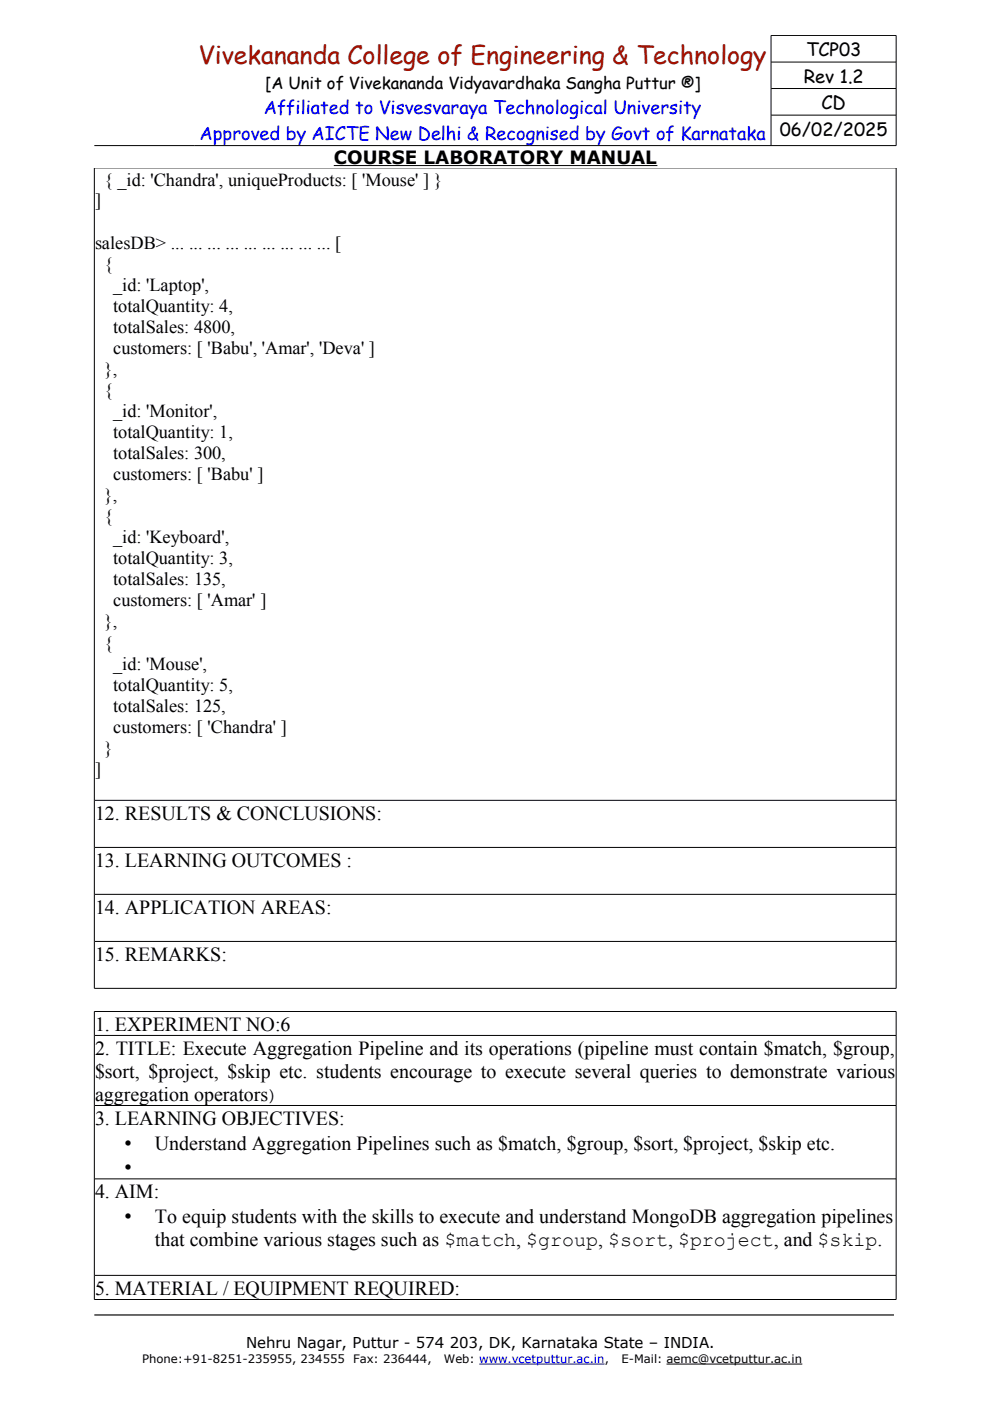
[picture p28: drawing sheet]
<svg xmlns="http://www.w3.org/2000/svg" width="210mm" height="297mm" viewBox="0 0 210 297" stroke-linecap="round" stroke-linejoin="round" font-family="sans-serif">
<defs><g id="words">
<text font-size="5.3" fill="#a41100" x="42.1" y="13.5">Vivekananda College of Engineering &amp; Technology</text>
<g font-size="4.2">
<text x="20.1" y="173.8">12. RESULTS &amp; CONCLUSIONS:</text>
<text x="20.1" y="183.7">13. LEARNING OUTCOMES :</text>
<text x="20.1" y="193.7">14. APPLICATION AREAS:</text>
<text x="20.1" y="203.7">15. REMARKS:</text>
<text x="20.1" y="218.5">1. EXPERIMENT NO:6</text>
<text x="20.1" y="223.6">2. TITLE: Execute Aggregation Pipeline and its operations (pipeline must contain $match, $group,</text>
<text x="20.1" y="228.5">$sort, $project, $skip etc. students encourage to execute several queries to demonstrate various</text>
<text x="20.1" y="233.4">aggregation operators</text>
<text x="20.1" y="238.4">3. LEARNING OBJECTIVES:</text>
<text x="26.5" y="243.7">•</text>
<text x="32.8" y="243.7">Understand Aggregation Pipelines such as $match, $group, $sort, $project, $skip etc.</text>
<text x="26.5" y="249">•</text>
<text x="20.1" y="254">4. AIM:</text>
<text x="26.5" y="259.3">•</text>
<text x="32.8" y="259.3">To equip students with the skills to execute and understand MongoDB aggregation pipelines</text>
<text x="32.8" y="264.2">that combine various stages such as $match, $group, $sort, $project, and $skip.</text>
<text x="20.1" y="274.5">5. MATERIAL / EQUIPMENT REQUIRED:</text>
</g>
<g font-size="3.9">
<text x="170.9" y="11.9">TCP03</text>
<text x="170.4" y="17.5">Rev 1.2</text>
<text x="174.2" y="23.2">CD</text>
<text x="165.3" y="28.8">06/02/2025</text>
<text x="70.8" y="34.8">COURSE LABORATORY MANUAL</text>
<text x="22.1" y="39.3">{ _id: 'Chandra', uniqueProducts: [ 'Mouse' ] }</text>
<text x="20.1" y="43.8">]</text>
<text x="20.1" y="52.7">salesDB&gt; ... ... ... ... ... ... ... ... ... [</text>
<text x="22.1" y="57.2">{</text>
<text x="24" y="61.6">_id: 'Laptop',</text>
<text x="24" y="66.1">totalQuantity: 4,</text>
<text x="24" y="70.6">totalSales: 4800,</text>
<text x="24" y="75">customers: [ 'Babu', 'Amar', 'Deva' ]</text>
<text x="22.1" y="79.5">},</text>
<text x="22.1" y="84">{</text>
<text x="24" y="88.4">_id: 'Monitor',</text>
<text x="24" y="92.9">totalQuantity: 1,</text>
<text x="24" y="97.3">totalSales: 300,</text>
<text x="24" y="101.8">customers: [ 'Babu' ]</text>
<text x="22.1" y="106.3">},</text>
<text x="22.1" y="110.7">{</text>
<text x="24" y="115.2">_id: 'Keyboard',</text>
<text x="24" y="119.7">totalQuantity: 3,</text>
<text x="24" y="124.1">totalSales: 135,</text>
<text x="24" y="128.6">customers: [ 'Amar' ]</text>
<text x="22.1" y="133">},</text>
<text x="22.1" y="137.5">{</text>
<text x="24" y="142">_id: 'Mouse',</text>
<text x="24" y="146.4">totalQuantity: 5,</text>
<text x="24" y="150.9">totalSales: 125,</text>
<text x="24" y="155.4">customers: [ 'Chandra' ]</text>
<text x="22.1" y="159.8">}</text>
<text x="20.1" y="164.3">]</text>
</g>
<g font-size="3.9" fill="#00f">
<text x="42.3" y="29.6">Approved by AICTE New Delhi &amp; Recognised by Govt of Karnataka</text>
<text x="55.9" y="24.2">Affiliated to Visvesvaraya Technological University</text>
</g>
<g font-size="3.5">
<text x="56.2" y="18.9">[A Unit of Vivekananda Vidyavardhaka Sangha Puttur ®]</text>
<text x="56.9" y="233.4">)</text>
</g>
<text font-size="3.2" x="52.2" y="285.9">Nehru Nagar, Puttur - 574 203, DK, Karnataka State – INDIA.</text>
<g font-size="2.5">
<text x="30.2" y="289">Phone:+91-8251-235955, 234555</text>
<text x="74.9" y="289">Fax: 236444,</text>
<text x="94.1" y="289">Web: www.vcetputtur.ac.in,</text>
<text x="131.8" y="289">E-Mail: aemc@vcetputtur.ac.in</text>
</g>
</g></defs>
<g fill="none" stroke="#000" stroke-width=".21">
<path d="M163.5 13.2h26.5M163.5 18.8h26.5M20 30.9h170v-23.4h-26.5v23.4M20 35.6h170v173.9h-170zM70.8 35.1h68.6M163.5 24.4h26.5M20 169.7h170M20 179.7h170M20 189.6h170M20 199.6h170M20 214.5h170v61h-170zM20 219.5h170"/>
<path d="M20 234.4h170M20 249.9h170M20 270.4h170M141.3 289.2h28.8"/>
</g>
<path d="M101.6 289.2h26.6" fill="none" stroke="#00f" stroke-width=".21"/>
<path d="M20 278.8h169.5" fill="none" stroke="#000" stroke-width=".25"/>
<use href="#words"/>
</svg>
